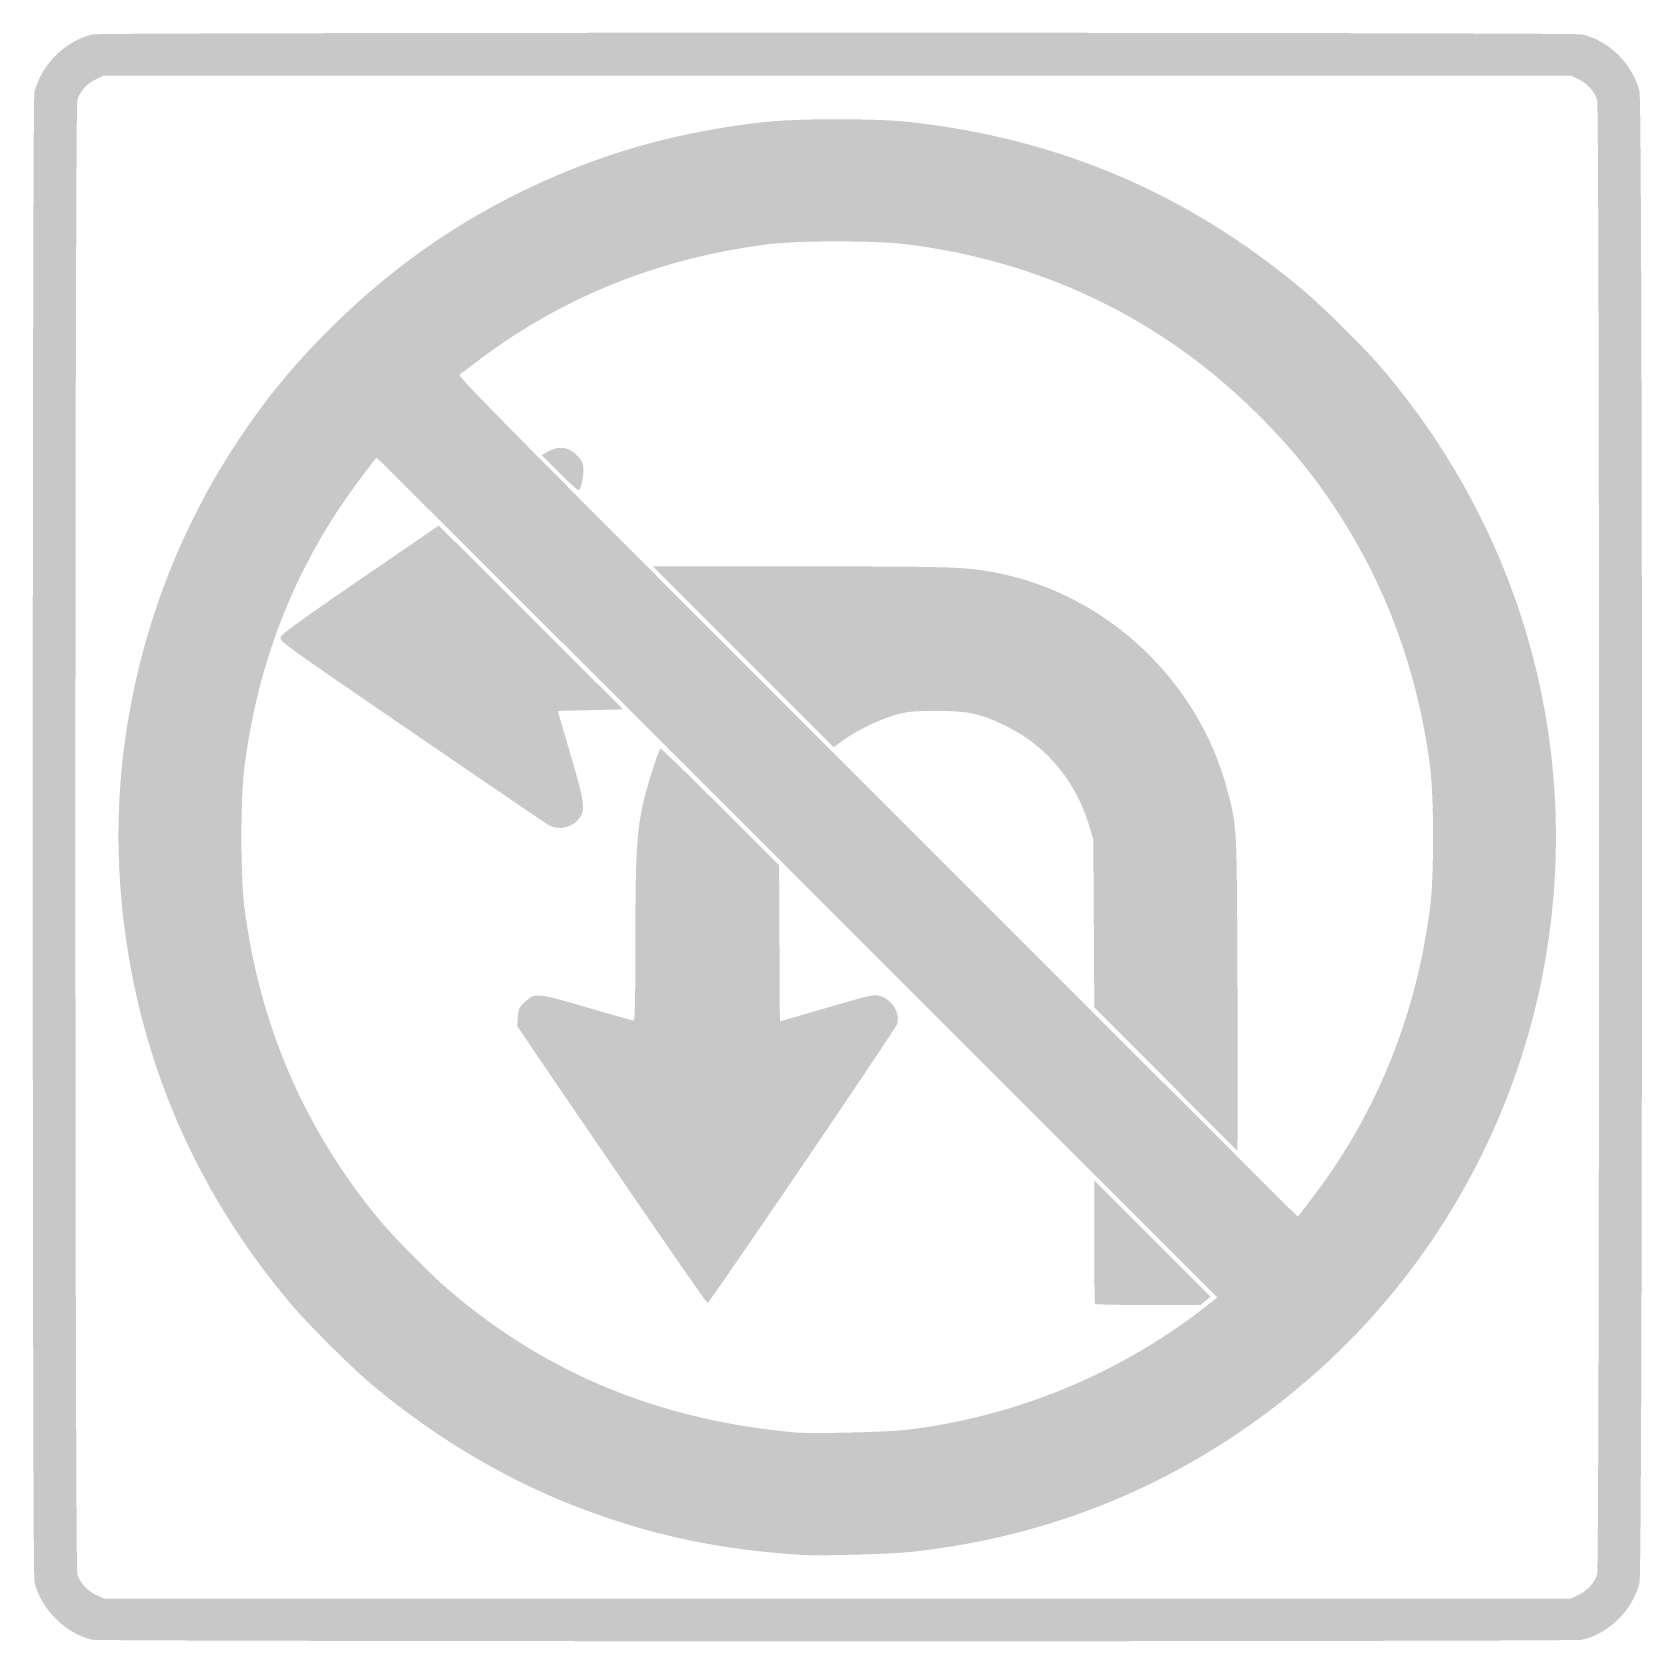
# Model space of a CAD drawing. Header units: inches. Extents: x -20 to 20, y -20 to 20.
import ezdxf

# ---------------------------------------------------------------- set-up
doc = ezdxf.new("R2010")
doc.units = ezdxf.units.IN
doc.header["$MEASUREMENT"] = 0

msp = doc.modelspace()

# ---------------------------------------------------------------- hatches: boundary and pattern name
h = msp.add_hatch(color=7)
edge = h.paths.add_edge_path()
edge.add_spline(control_points=[(-18.532, -19.958), (-19.191, -19.803), (-19.805, -19.183), (-19.959, -18.516), (-20.014, -18.279), (-20.014, 18.279), (-19.959, 18.516), (-19.803, 19.192), (-19.192, 19.803), (-18.516, 19.959), (-18.279, 20.014), (18.279, 20.014), (18.516, 19.959), (19.187, 19.804), (19.762, 19.237), (19.945, 18.55), (20.027, 18.242), (20.027, -18.242), (19.945, -18.55), (19.762, -19.237), (19.187, -19.804), (18.516, -19.959), (18.297, -20.01), (-18.316, -20.008), (-18.532, -19.958)], knot_values=[0, 0, 0, 0, 1, 1, 1, 2, 2, 2, 3, 3, 3, 4, 4, 4, 5, 5, 5, 6, 6, 6, 7, 7, 7, 8, 8, 8, 8], degree=3, periodic=0)
edge = h.paths.add_edge_path(flags=0)
edge.add_spline(control_points=[(18.425, -18.845), (18.646, -18.742), (18.829, -18.54), (18.892, -18.33), (18.954, -18.122), (18.954, 18.122), (18.892, 18.33), (18.829, 18.54), (18.646, 18.742), (18.425, 18.845)], knot_values=[0, 0, 0, 0, 1, 1, 1, 2, 2, 2, 3, 3, 3, 3], degree=3, periodic=0)
edge.add_line((18.425, 18.845), (18.232, 18.935))
edge.add_line((18.232, 18.935), (0, 18.935))
edge.add_line((0, 18.935), (-18.232, 18.935))
edge.add_line((-18.232, 18.935), (-18.425, 18.845))
edge.add_spline(control_points=[(-18.425, 18.845), (-18.646, 18.742), (-18.829, 18.54), (-18.892, 18.33), (-18.954, 18.122), (-18.954, -18.122), (-18.892, -18.33), (-18.829, -18.54), (-18.646, -18.742), (-18.425, -18.845)], knot_values=[0, 0, 0, 0, 1, 1, 1, 2, 2, 2, 3, 3, 3, 3], degree=3, periodic=0)
edge.add_line((-18.425, -18.845), (-18.232, -18.935))
edge.add_line((-18.232, -18.935), (0, -18.935))
edge.add_line((0, -18.935), (18.232, -18.935))
edge.add_line((18.232, -18.935), (18.425, -18.845))
h = msp.add_hatch(color=7)
edge = h.paths.add_edge_path()
edge.add_spline(control_points=[(-0.913, -17.848), (-2.695, -17.728), (-4.106, -17.462), (-5.637, -16.955), (-7.775, -16.248), (-9.749, -15.135), (-11.578, -13.607), (-12.073, -13.193), (-13.128, -12.143), (-13.563, -11.631), (-16.116, -8.626), (-17.567, -5.05), (-17.832, -1.109), (-18.086, 2.675), (-17.059, 6.562), (-14.96, 9.761), (-14.23, 10.874), (-13.543, 11.713), (-12.589, 12.662), (-10.821, 14.418), (-8.837, 15.718), (-6.536, 16.629), (-5.035, 17.223), (-3.518, 17.591), (-1.787, 17.782), (-0.966, 17.872), (0.966, 17.872), (1.787, 17.782), (5.493, 17.373), (8.666, 16.027), (11.521, 13.652), (12.062, 13.202), (13.106, 12.168), (13.563, 11.631), (17.145, 7.415), (18.591, 1.905), (17.526, -3.475), (16.777, -7.258), (14.8, -10.729), (11.937, -13.285), (9.071, -15.843), (5.636, -17.369), (1.825, -17.775), (1.301, -17.831), (-0.466, -17.878), (-0.913, -17.848)], knot_values=[0, 0, 0, 0, 1, 1, 1, 2, 2, 2, 3, 3, 3, 4, 4, 4, 5, 5, 5, 6, 6, 6, 7, 7, 7, 8, 8, 8, 9, 9, 9, 10, 10, 10, 11, 11, 11, 12, 12, 12, 13, 13, 13, 14, 14, 14, 15, 15, 15, 15], degree=3, periodic=0)
edge = h.paths.add_edge_path(flags=0)
edge.add_spline(control_points=[(1.749, -14.736), (4.517, -14.4), (7.148, -13.292), (9.319, -11.55)], knot_values=[0, 0, 0, 0, 1, 1, 1, 1], degree=3, periodic=0)
edge.add_line((9.319, -11.55), (9.449, -11.446))
edge.add_line((9.449, -11.446), (-0.989, -1.008))
edge.add_spline(control_points=[(-0.989, -1.008), (-6.729, 4.733), (-11.436, 9.43), (-11.449, 9.43), (-11.485, 9.43), (-12.17, 8.5), (-12.443, 8.08), (-13.68, 6.181), (-14.437, 4.089), (-14.74, 1.73), (-14.837, 0.976), (-14.837, -0.971), (-14.741, -1.73), (-14.366, -4.668), (-13.259, -7.239), (-11.392, -9.506), (-11.014, -9.964), (-10.093, -10.893), (-9.61, -11.303), (-7.179, -13.365), (-4.384, -14.505), (-1.027, -14.805), (-0.614, -14.842), (1.26, -14.795), (1.749, -14.736)], knot_values=[0, 0, 0, 0, 1, 1, 1, 2, 2, 2, 3, 3, 3, 4, 4, 4, 5, 5, 5, 6, 6, 6, 7, 7, 7, 8, 8, 8, 8], degree=3, periodic=0)
edge = h.paths.add_edge_path(flags=0)
edge.add_spline(control_points=[(11.498, -9.379), (11.521, -9.351), (11.687, -9.133), (11.867, -8.894), (13.433, -6.82), (14.399, -4.409), (14.741, -1.73), (14.837, -0.974), (14.837, 0.974), (14.741, 1.73), (14.488, 3.714), (13.876, 5.599), (12.953, 7.233), (12.199, 8.569), (11.423, 9.572), (10.298, 10.665), (7.958, 12.939), (5.014, 14.336), (1.711, 14.741), (0.931, 14.837), (-0.977, 14.836), (-1.73, 14.74), (-4.446, 14.392), (-6.856, 13.421), (-8.953, 11.828), (-9.162, 11.67), (-9.358, 11.519), (-9.39, 11.494), (-9.44, 11.455), (-7.845, 9.844), (0.989, 1.009), (6.729, -4.732), (11.432, -9.43), (11.441, -9.43), (11.449, -9.43), (11.474, -9.407), (11.498, -9.379)], knot_values=[0, 0, 0, 0, 1, 1, 1, 2, 2, 2, 3, 3, 3, 4, 4, 4, 5, 5, 5, 6, 6, 6, 7, 7, 7, 8, 8, 8, 9, 9, 9, 10, 10, 10, 11, 11, 11, 12, 12, 12, 12], degree=3, periodic=0)
h = msp.add_hatch(color=7)
edge = h.paths.add_edge_path()
edge.add_line((-6.896, 9.045), (-7.346, 9.495))
edge.add_line((-7.346, 9.495), (-7.218, 9.572))
edge.add_spline(control_points=[(-7.218, 9.572), (-6.929, 9.746), (-6.669, 9.71), (-6.449, 9.467), (-6.327, 9.333), (-6.312, 9.292), (-6.312, 9.112), (-6.312, 8.923), (-6.365, 8.688), (-6.423, 8.622), (-6.436, 8.607), (-6.649, 8.797), (-6.896, 9.045)], knot_values=[0, 0, 0, 0, 1, 1, 1, 2, 2, 2, 3, 3, 3, 4, 4, 4, 4], degree=3, periodic=0)
h = msp.add_hatch(color=7)
edge = h.paths.add_edge_path()
edge.add_spline(control_points=[(-7.171, 0.296), (-7.235, 0.332), (-8.769, 1.376), (-10.58, 2.617), (-13.844, 4.853), (-13.872, 4.873), (-13.837, 4.974), (-13.81, 5.051), (-13.33, 5.399), (-11.853, 6.412)], knot_values=[0, 0, 0, 0, 1, 1, 1, 2, 2, 2, 3, 3, 3, 3], degree=3, periodic=0)
edge.add_line((-11.853, 6.412), (-9.905, 7.747))
edge.add_line((-9.905, 7.747), (-7.614, 5.461))
edge.add_line((-7.614, 5.461), (-5.323, 3.175))
edge.add_line((-5.323, 3.175), (-6.136, 3.156))
edge.add_line((-6.136, 3.156), (-6.948, 3.137))
edge.add_line((-6.948, 3.137), (-6.631, 2.053))
edge.add_spline(control_points=[(-6.631, 2.053), (-6.292, 0.897), (-6.263, 0.709), (-6.388, 0.503), (-6.545, 0.246), (-6.906, 0.15), (-7.171, 0.296)], knot_values=[0, 0, 0, 0, 1, 1, 1, 2, 2, 2, 2], degree=3, periodic=0)
h = msp.add_hatch(color=7)
edge = h.paths.add_edge_path()
edge.add_line((8.167, -6.017), (6.391, -4.24))
edge.add_line((6.391, -4.24), (6.379, -2.148))
edge.add_line((6.379, -2.148), (6.366, -0.057))
edge.add_line((6.366, -0.057), (6.263, 0.285))
edge.add_spline(control_points=[(6.263, 0.285), (5.927, 1.397), (5.198, 2.272), (4.202, 2.758), (3.552, 3.076), (3.272, 3.137), (2.471, 3.136), (1.9, 3.136), (1.761, 3.123), (1.483, 3.049), (1.088, 2.943), (0.483, 2.653), (0.156, 2.413)], knot_values=[0, 0, 0, 0, 1, 1, 1, 2, 2, 2, 3, 3, 3, 4, 4, 4, 4], degree=3, periodic=0)
edge.add_line((0.156, 2.413), (-0.086, 2.235))
edge.add_line((-0.086, 2.235), (-2.334, 4.482))
edge.add_line((-2.334, 4.482), (-4.582, 6.73))
edge.add_line((-4.582, 6.73), (-0.907, 6.73))
edge.add_spline(control_points=[(-0.907, 6.73), (2.87, 6.73), (3.191, 6.72), (3.952, 6.573), (6.693, 6.045), (8.986, 3.887), (9.697, 1.169), (9.94, 0.24), (9.933, 0.359), (9.95, -3.574), (9.959, -5.55), (9.961, -7.309), (9.954, -7.481)], knot_values=[0, 0, 0, 0, 1, 1, 1, 2, 2, 2, 3, 3, 3, 4, 4, 4, 4], degree=3, periodic=0)
edge.add_line((9.954, -7.481), (9.943, -7.795))
edge.add_line((9.943, -7.795), (8.167, -6.017))
h = msp.add_hatch(color=7)
edge = h.paths.add_edge_path()
edge.add_spline(control_points=[(-5.114, -8.87), (-6.139, -7.371), (-7.197, -5.821), (-7.466, -5.424)], knot_values=[0, 0, 0, 0, 1, 1, 1, 1], degree=3, periodic=0)
edge.add_line((-7.466, -5.424), (-7.955, -4.703))
edge.add_line((-7.955, -4.703), (-7.939, -4.475))
edge.add_spline(control_points=[(-7.939, -4.475), (-7.924, -4.267), (-7.909, -4.235), (-7.768, -4.104), (-7.511, -3.864), (-7.486, -3.867), (-6.222, -4.236), (-5.606, -4.416), (-5.083, -4.563), (-5.061, -4.563), (-5.031, -4.563), (-5.019, -4.008), (-5.019, -2.652), (-5.019, -0.559), (-4.988, 0.051), (-4.848, 0.746), (-4.765, 1.153), (-4.459, 2.131), (-4.394, 2.197), (-4.38, 2.21), (-3.712, 1.563), (-2.908, 0.759)], knot_values=[0, 0, 0, 0, 1, 1, 1, 2, 2, 2, 3, 3, 3, 4, 4, 4, 5, 5, 5, 6, 6, 6, 7, 7, 7, 7], degree=3, periodic=0)
edge.add_line((-2.908, 0.759), (-1.446, -0.702))
edge.add_line((-1.446, -0.702), (-1.436, -2.643))
edge.add_line((-1.436, -2.643), (-1.426, -4.584))
edge.add_line((-1.426, -4.584), (-0.258, -4.244))
edge.add_spline(control_points=[(-0.258, -4.244), (0.866, -3.917), (0.917, -3.906), (1.071, -3.952), (1.368, -4.041), (1.567, -4.372), (1.49, -4.65), (1.458, -4.764), (-3.166, -11.568), (-3.225, -11.586), (-3.239, -11.591), (-4.089, -10.368), (-5.114, -8.87)], knot_values=[0, 0, 0, 0, 1, 1, 1, 2, 2, 2, 3, 3, 3, 4, 4, 4, 4], degree=3, periodic=0)
h = msp.add_hatch(color=7)
edge = h.paths.add_edge_path()
edge.add_spline(control_points=[(6.413, -11.61), (6.399, -11.596), (6.388, -10.899), (6.388, -10.06)], knot_values=[0, 0, 0, 0, 1, 1, 1, 1], degree=3, periodic=0)
edge.add_line((6.388, -10.06), (6.388, -8.536))
edge.add_line((6.388, -8.536), (7.834, -9.981))
edge.add_line((7.834, -9.981), (9.281, -11.426))
edge.add_line((9.281, -11.426), (9.157, -11.53))
edge.add_line((9.157, -11.53), (9.033, -11.635))
edge.add_line((9.033, -11.635), (7.736, -11.635))
edge.add_spline(control_points=[(7.736, -11.635), (7.022, -11.635), (6.427, -11.624), (6.413, -11.61)], knot_values=[0, 0, 0, 0, 1, 1, 1, 1], degree=3, periodic=0)

doc.saveas('drawing.dxf')
